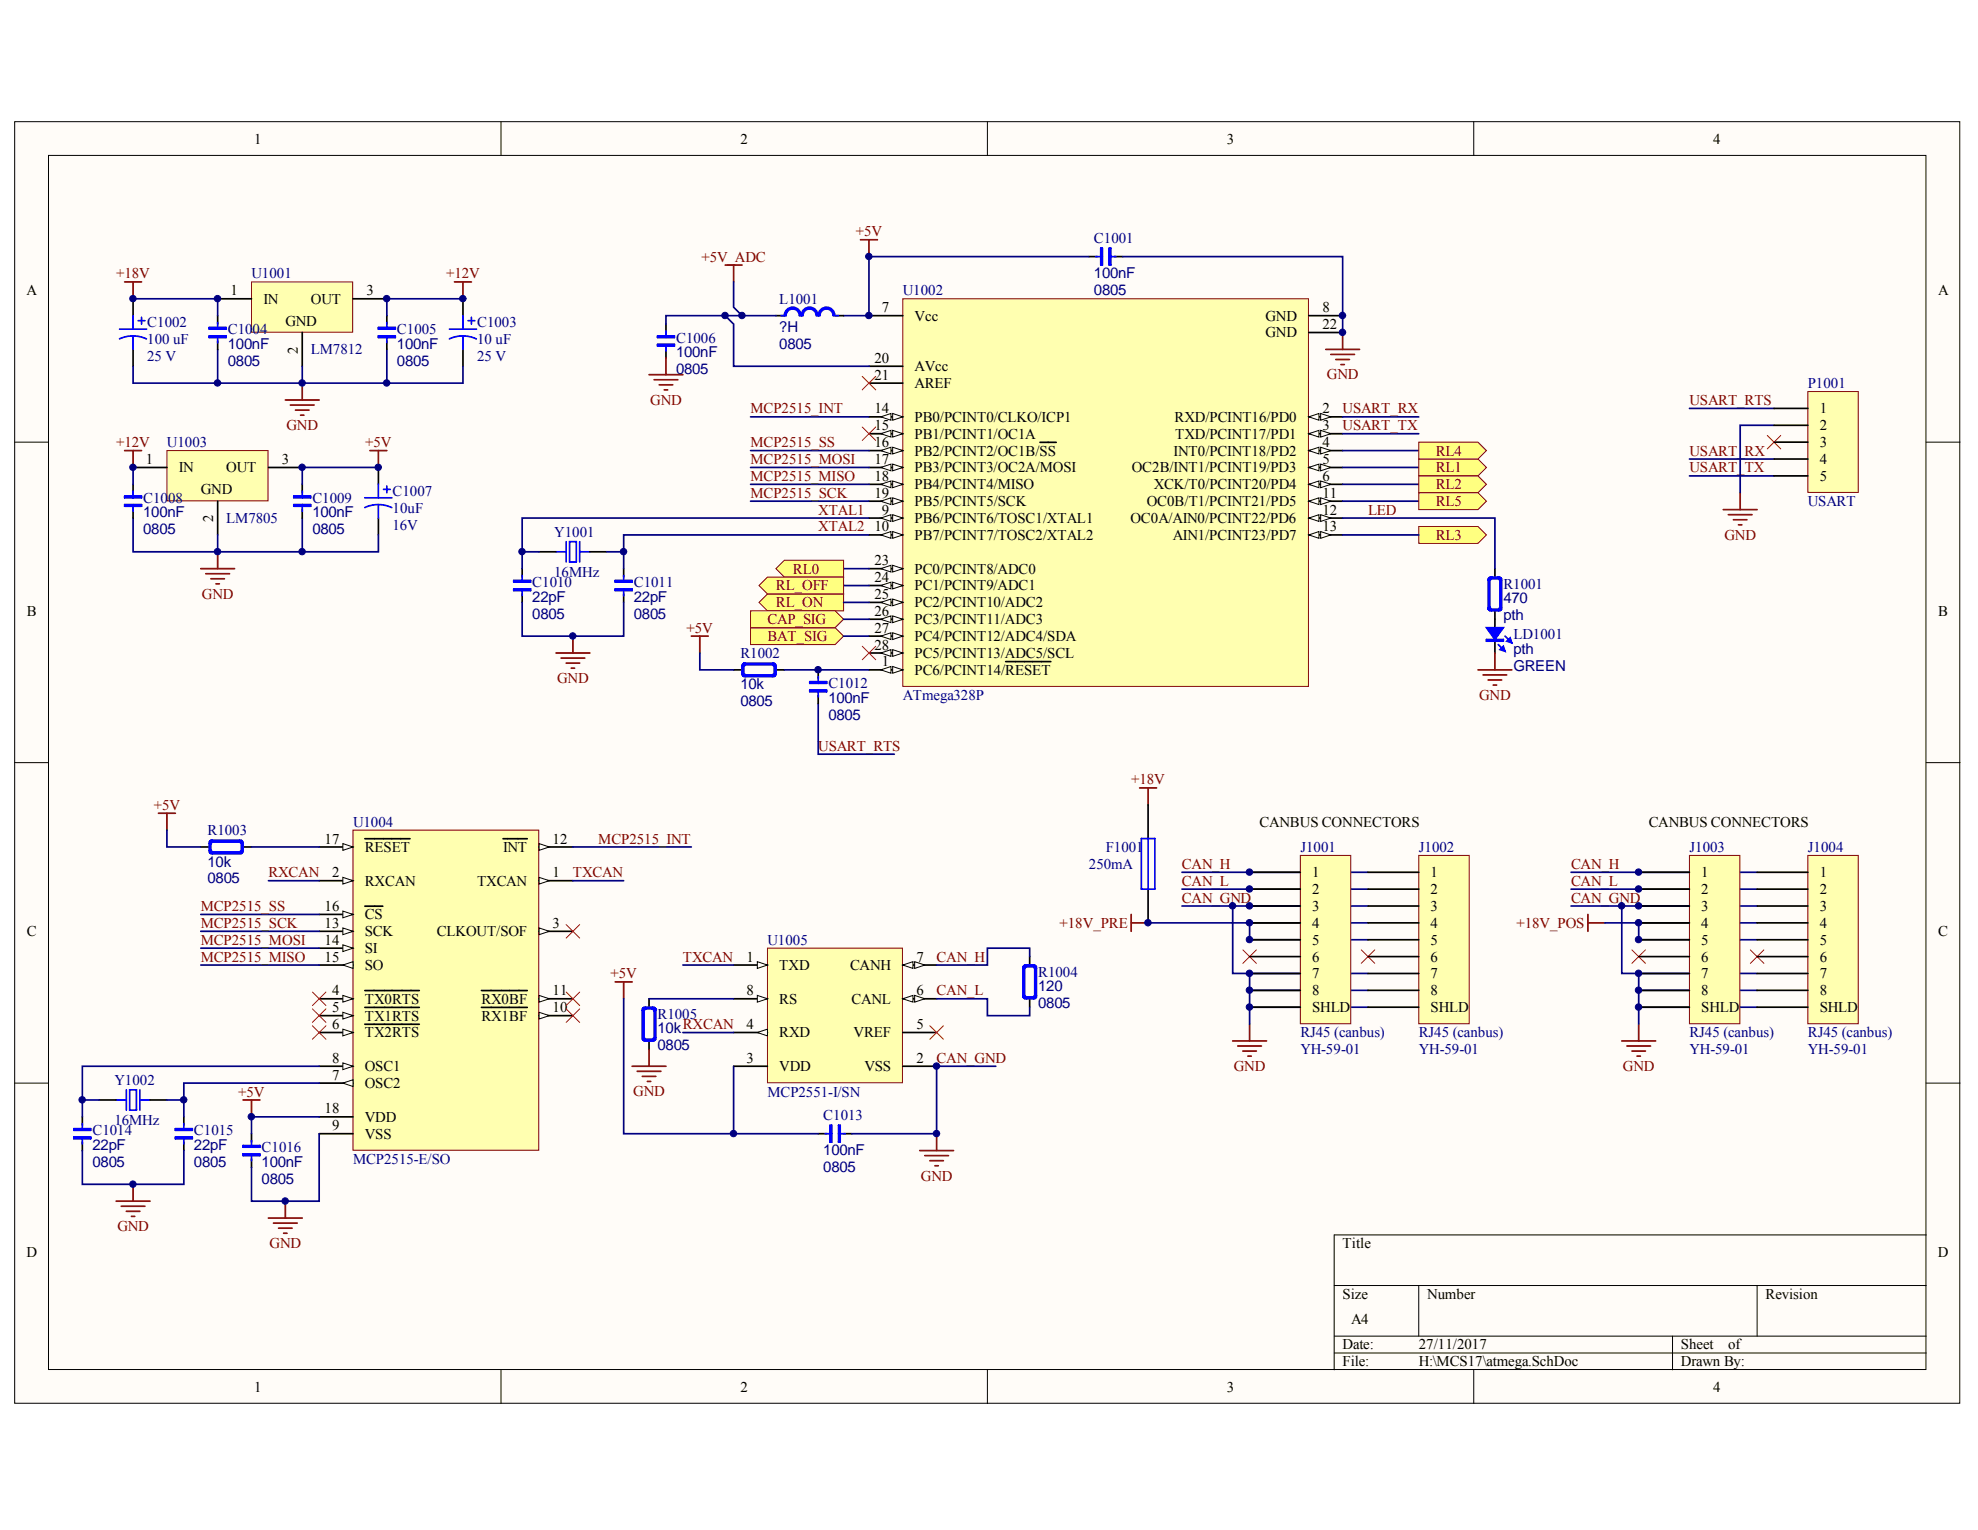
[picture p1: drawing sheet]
<svg xmlns="http://www.w3.org/2000/svg" width="279mm" height="216mm" viewBox="0 0 279 216" stroke-linecap="round" stroke-linejoin="round" font-family="sans-serif">
<defs><g id="words">
<g font-size="2.1">
<text x="35.9" y="20.3">1</text>
<text x="104.5" y="20.3">2</text>
<text x="173.1" y="20.3">3</text>
<text x="241.7" y="20.3">4</text>
<text x="3.7" y="41.6">A</text>
<text x="32.5" y="41.7">1</text>
<text x="51.7" y="41.7">3</text>
<text x="273.4" y="41.6">A</text>
<text x="37.2" y="42.9">IN</text>
<text x="40.3" y="46">GND</text>
<text x="43.9" y="42.9">OUT</text>
<text x="124.4" y="44.1">7</text>
<text x="129" y="45.2">Vcc</text>
<text x="178.5" y="45.2">GND</text>
<text x="178.5" y="47.6">GND</text>
<text x="186.6" y="44.1">8</text>
<text x="186.6" y="46.4">22</text>
<text x="42" y="49.9" transform="rotate(-90 42 49.9)">2</text>
<text x="123.4" y="53.6">21</text>
<text x="123.4" y="51.2">20</text>
<text x="129" y="52.4">AVcc</text>
<text x="123.4" y="58.3">14</text>
<text x="129" y="54.8">AREF</text>
<text x="129" y="59.5">PB0/PCINT0/CLKO/ICP1</text>
<text x="165.7" y="59.5">RXD/PCINT16/PD0</text>
<text x="186.6" y="58.3">2</text>
<text x="256.7" y="58.3">1</text>
<text x="20.6" y="65.5">1</text>
<text x="39.8" y="65.5">3</text>
<text x="123.4" y="60.7">15</text>
<text x="123.4" y="63.1">16</text>
<text x="123.4" y="65.5">17</text>
<text x="129" y="61.9">PB1/PCINT1/OC1A</text>
<text x="129" y="64.3">PB2/PCINT2/OC1B/SS</text>
<text x="165.6" y="64.3">INT0/PCINT18/PD2</text>
<text x="165.8" y="61.9">TXD/PCINT17/PD1</text>
<text x="186.6" y="60.7">3</text>
<text x="186.6" y="63.1">4</text>
<text x="186.6" y="65.5">5</text>
<text x="256.7" y="60.7">2</text>
<text x="256.7" y="63.1">3</text>
<text x="256.7" y="65.5">4</text>
<text x="25.2" y="66.7">IN</text>
<text x="28.3" y="69.8">GND</text>
<text x="31.9" y="66.7">OUT</text>
<text x="123.4" y="67.9">18</text>
<text x="123.4" y="70.2">19</text>
<text x="129" y="66.7">PB3/PCINT3/OC2A/MOSI</text>
<text x="129" y="69">PB4/PCINT4/MISO</text>
<text x="129" y="71.4">PB5/PCINT5/SCK</text>
<text x="159.7" y="66.7">OC2B/INT1/PCINT19/PD3</text>
<text x="161.8" y="71.4">OC0B/T1/PCINT21/PD5</text>
<text x="162.8" y="69">XCK/T0/PCINT20/PD4</text>
<text x="186.6" y="67.9">6</text>
<text x="186.6" y="70.2">11</text>
<text x="256.7" y="67.9">5</text>
<text x="30.1" y="73.7" transform="rotate(-90 30.1 73.7)">2</text>
<text x="123.4" y="75">10</text>
<text x="124.4" y="72.6">9</text>
<text x="129" y="73.8">PB6/PCINT6/TOSC1/XTAL1</text>
<text x="129" y="76.2">PB7/PCINT7/TOSC2/XTAL2</text>
<text x="159.5" y="73.8">OC0A/AIN0/PCINT22/PD6</text>
<text x="165.5" y="76.2">AIN1/PCINT23/PD7</text>
<text x="186.6" y="72.6">12</text>
<text x="186.6" y="75">13</text>
<text x="123.4" y="79.8">23</text>
<text x="123.4" y="82.1">24</text>
<text x="129" y="80.9">PC0/PCINT8/ADC0</text>
<text x="129" y="83.3">PC1/PCINT9/ADC1</text>
<text x="3.8" y="86.9">B</text>
<text x="123.4" y="84.5">25</text>
<text x="123.4" y="86.9">26</text>
<text x="123.4" y="89.3">27</text>
<text x="129" y="85.7">PC2/PCINT10/ADC2</text>
<text x="129" y="88.1">PC3/PCINT11/ADC3</text>
<text x="273.4" y="86.9">B</text>
<text x="123.4" y="91.7">28</text>
<text x="124.4" y="94">1</text>
<text x="129" y="90.5">PC4/PCINT12/ADC4/SDA</text>
<text x="129" y="92.8">PC5/PCINT13/ADC5/SCL</text>
<text x="129" y="95.2">PC6/PCINT14/RESET</text>
<text x="45.8" y="119">17</text>
<text x="78" y="119">12</text>
<text x="177.7" y="116.6">CANBUS CONNECTORS</text>
<text x="232.6" y="116.6">CANBUS CONNECTORS</text>
<text x="46.8" y="123.8">2</text>
<text x="51.5" y="125">RXCAN</text>
<text x="51.5" y="120.2">RESET</text>
<text x="67.3" y="125">TXCAN</text>
<text x="71" y="120.2">INT</text>
<text x="78" y="123.8">1</text>
<text x="185.1" y="123.8">1</text>
<text x="201.8" y="123.8">1</text>
<text x="240" y="123.8">1</text>
<text x="256.7" y="123.8">1</text>
<text x="45.8" y="130.9">13</text>
<text x="45.8" y="128.5">16</text>
<text x="51.5" y="129.7">CS</text>
<text x="78" y="130.9">3</text>
<text x="185.1" y="126.2">2</text>
<text x="185.1" y="128.5">3</text>
<text x="185.1" y="130.9">4</text>
<text x="201.8" y="126.2">2</text>
<text x="201.8" y="128.5">3</text>
<text x="201.8" y="130.9">4</text>
<text x="240" y="126.2">2</text>
<text x="240" y="128.5">3</text>
<text x="240" y="130.9">4</text>
<text x="256.7" y="126.2">2</text>
<text x="256.7" y="128.5">3</text>
<text x="256.7" y="130.9">4</text>
<text x="3.8" y="132.1">C</text>
<text x="45.8" y="133.3">14</text>
<text x="45.8" y="135.7">15</text>
<text x="51.5" y="132.1">SCK</text>
<text x="51.5" y="134.5">SI</text>
<text x="51.5" y="136.9">SO</text>
<text x="61.6" y="132.1">CLKOUT/SOF</text>
<text x="105.3" y="135.7">1</text>
<text x="109.9" y="136.9">TXD</text>
<text x="119.9" y="136.9">CANH</text>
<text x="129.3" y="135.7">7</text>
<text x="185.1" y="133.3">5</text>
<text x="185.1" y="135.7">6</text>
<text x="201.8" y="133.3">5</text>
<text x="201.8" y="135.7">6</text>
<text x="240" y="133.3">5</text>
<text x="240" y="135.7">6</text>
<text x="256.7" y="133.3">5</text>
<text x="256.7" y="135.7">6</text>
<text x="273.4" y="132.1">C</text>
<text x="46.8" y="140.4">4</text>
<text x="46.8" y="142.8">5</text>
<text x="51.5" y="141.6">TX0RTS</text>
<text x="67.9" y="141.6">RX0BF</text>
<text x="78" y="142.8">10</text>
<text x="78" y="140.4">11</text>
<text x="105.3" y="140.4">8</text>
<text x="109.9" y="141.6">RS</text>
<text x="120.1" y="141.6">CANL</text>
<text x="129.3" y="140.4">6</text>
<text x="185.1" y="138.1">7</text>
<text x="185.1" y="140.4">8</text>
<text x="185.1" y="142.8">SHLD</text>
<text x="201.8" y="138.1">7</text>
<text x="201.8" y="140.4">8</text>
<text x="201.8" y="142.8">SHLD</text>
<text x="240" y="138.1">7</text>
<text x="240" y="140.4">8</text>
<text x="240" y="142.8">SHLD</text>
<text x="256.7" y="138.1">7</text>
<text x="256.7" y="140.4">8</text>
<text x="256.7" y="142.8">SHLD</text>
<text x="46.8" y="145.2">6</text>
<text x="46.8" y="150">8</text>
<text x="51.5" y="144">TX1RTS</text>
<text x="51.5" y="146.4">TX2RTS</text>
<text x="67.9" y="144">RX1BF</text>
<text x="105.3" y="150">3</text>
<text x="105.3" y="145.2">4</text>
<text x="109.9" y="146.4">RXD</text>
<text x="120.4" y="146.4">VREF</text>
<text x="129.3" y="150">2</text>
<text x="129.3" y="145.2">5</text>
<text x="46.8" y="152.3">7</text>
<text x="51.5" y="153.5">OSC2</text>
<text x="51.5" y="151.2">OSC1</text>
<text x="109.9" y="151.2">VDD</text>
<text x="121.9" y="151.2">VSS</text>
<text x="45.8" y="157.1">18</text>
<text x="46.8" y="159.5">9</text>
<text x="51.5" y="160.7">VSS</text>
<text x="51.5" y="158.3">VDD</text>
<text x="3.7" y="177.3">D</text>
<text x="189.4" y="176.1">Title</text>
<text x="273.4" y="177.3">D</text>
<text x="189.4" y="183.3">Size</text>
<text x="201.3" y="183.3">Number</text>
<text x="249.1" y="183.3">Revision</text>
<text x="189.4" y="190.4">Date:</text>
<text x="190.6" y="186.8">A4</text>
<text x="200.2" y="190.4">27/11/2017</text>
<text x="237.1" y="190.4">Sheet</text>
<text x="243.8" y="190.4">of</text>
<text x="35.9" y="196.4">1</text>
<text x="104.5" y="196.4">2</text>
<text x="173.1" y="196.4">3</text>
<text x="189.4" y="192.8">File:</text>
<text x="200.2" y="192.8">H:\MCS17\atmega.SchDoc</text>
<text x="237.1" y="192.8">Drawn By:</text>
<text x="241.7" y="196.4">4</text>
</g>
<g font-size="2.1" fill="#800000">
<text x="120.7" y="33.3">+5V</text>
<text x="16.4" y="39.3">+18V</text>
<text x="62.9" y="39.3">+12V</text>
<text x="99" y="36.9">+5V_ADC</text>
<text x="187.2" y="53.5">GND</text>
<text x="91.7" y="57.1">GND</text>
<text x="105.9" y="58.3">MCP2515_INT</text>
<text x="189.4" y="58.3">USART_RX</text>
<text x="238.3" y="57.1">USART_RTS</text>
<text x="16.4" y="63.1">+12V</text>
<text x="40.4" y="60.7">GND</text>
<text x="51.5" y="63.1">+5V</text>
<text x="105.9" y="65.5">MCP2515_MOSI</text>
<text x="105.9" y="63.1">MCP2515_SS</text>
<text x="189.4" y="60.7">USART_TX</text>
<text x="202.5" y="64.3">RL4</text>
<text x="238.3" y="64.3">USART_RX</text>
<text x="105.9" y="67.9">MCP2515_MISO</text>
<text x="105.9" y="70.2">MCP2515_SCK</text>
<text x="202.5" y="66.7">RL1</text>
<text x="202.5" y="69">RL2</text>
<text x="202.5" y="71.4">RL5</text>
<text x="238.3" y="66.7">USART_TX</text>
<text x="115.4" y="75">XTAL2</text>
<text x="115.4" y="72.6">XTAL1</text>
<text x="193" y="72.6">LED</text>
<text x="202.5" y="76.2">RL3</text>
<text x="243.3" y="76.2">GND</text>
<text x="109.5" y="83.3">RL_OFF</text>
<text x="111.9" y="80.9">RL0</text>
<text x="28.5" y="84.5">GND</text>
<text x="96.9" y="89.3">+5V</text>
<text x="108.3" y="88.1">CAP_SIG</text>
<text x="109.5" y="85.7">RL_ON</text>
<text x="108.3" y="90.5">BAT_SIG</text>
<text x="78.6" y="96.4">GND</text>
<text x="208.7" y="98.8">GND</text>
<text x="115.4" y="105.9">USART_RTS</text>
<text x="159.6" y="110.7">+18V</text>
<text x="21.7" y="114.3">+5V</text>
<text x="84.4" y="119">MCP2515_INT</text>
<text x="37.9" y="123.8">RXCAN</text>
<text x="80.8" y="123.8">TXCAN</text>
<text x="166.7" y="122.6">CAN_H</text>
<text x="166.7" y="125">CAN_L</text>
<text x="221.6" y="122.6">CAN_H</text>
<text x="221.6" y="125">CAN_L</text>
<text x="28.3" y="130.9">MCP2515_SCK</text>
<text x="28.3" y="128.5">MCP2515_SS</text>
<text x="149.5" y="130.9">+18V_PRE</text>
<text x="166.7" y="127.4">CAN_GND</text>
<text x="213.9" y="130.9">+18V_POS</text>
<text x="221.6" y="127.4">CAN_GND</text>
<text x="28.3" y="135.7">MCP2515_MISO</text>
<text x="28.3" y="133.3">MCP2515_MOSI</text>
<text x="96.3" y="135.7">TXCAN</text>
<text x="132.1" y="135.7">CAN_H</text>
<text x="86.1" y="138.1">+5V</text>
<text x="132.1" y="140.4">CAN_L</text>
<text x="96.3" y="145.2">RXCAN</text>
<text x="132.1" y="150">CAN_GND</text>
<text x="33.6" y="154.7">+5V</text>
<text x="89.3" y="154.7">GND</text>
<text x="174.1" y="151.1">GND</text>
<text x="229" y="151.1">GND</text>
<text x="129.9" y="166.6">GND</text>
<text x="16.6" y="173.7">GND</text>
<text x="38" y="176.1">GND</text>
</g>
<g font-size="2.1" fill="#000080">
<text x="154.3" y="34.3">C1001</text>
<text x="35.5" y="39.3">U1001</text>
<text x="127.4" y="41.7">U1002</text>
<text x="154.3" y="39.2">100nF</text>
<text x="154.3" y="41.6">0805</text>
<text x="20.8" y="46.2">C1002</text>
<text x="32.1" y="47.1">C1004</text>
<text x="56" y="47.1">C1005</text>
<text x="67.3" y="46.2">C1003</text>
<text x="109.9" y="46.8">?H</text>
<text x="109.9" y="42.9">L1001</text>
<text x="20.8" y="48.6">100 uF</text>
<text x="20.8" y="51">25 V</text>
<text x="32.1" y="49.2">100nF</text>
<text x="32.1" y="51.6">0805</text>
<text x="43.8" y="50">LM7812</text>
<text x="56" y="49.2">100nF</text>
<text x="56" y="51.6">0805</text>
<text x="67.3" y="48.6">10 uF</text>
<text x="67.3" y="51">25 V</text>
<text x="95.4" y="50.4">100nF</text>
<text x="95.4" y="52.8">0805</text>
<text x="95.4" y="48.3">C1006</text>
<text x="109.9" y="49.2">0805</text>
<text x="255" y="54.8">P1001</text>
<text x="23.5" y="63.1">U1003</text>
<text x="20.2" y="70.9">C1008</text>
<text x="44.1" y="70.9">C1009</text>
<text x="55.4" y="70">C1007</text>
<text x="255" y="71.4">USART</text>
<text x="20.2" y="73">100nF</text>
<text x="20.2" y="75.4">0805</text>
<text x="31.9" y="73.8">LM7805</text>
<text x="44.1" y="73">100nF</text>
<text x="44.1" y="75.4">0805</text>
<text x="55.4" y="72.4">10uF</text>
<text x="55.4" y="74.8">16V</text>
<text x="78.2" y="75.7">Y1001</text>
<text x="75.1" y="82.8">C1010</text>
<text x="78.2" y="81.4">16MHz</text>
<text x="89.4" y="82.8">C1011</text>
<text x="212.1" y="83.1">R1001</text>
<text x="75.1" y="84.9">22pF</text>
<text x="75.1" y="87.3">0805</text>
<text x="89.4" y="84.9">22pF</text>
<text x="89.4" y="87.3">0805</text>
<text x="212.1" y="85.1">470</text>
<text x="212.1" y="87.5">pth</text>
<text x="104.5" y="92.8">R1002</text>
<text x="213.5" y="92.3">pth</text>
<text x="213.5" y="94.7">GREEN</text>
<text x="213.5" y="90.2">LD1001</text>
<text x="104.5" y="97.3">10k</text>
<text x="104.5" y="99.7">0805</text>
<text x="116.9" y="99.2">100nF</text>
<text x="116.9" y="101.6">0805</text>
<text x="116.9" y="97.1">C1012</text>
<text x="127.4" y="98.8">ATmega328P</text>
<text x="29.3" y="117.8">R1003</text>
<text x="49.8" y="116.6">U1004</text>
<text x="29.3" y="122.3">10k</text>
<text x="29.3" y="124.7">0805</text>
<text x="153.6" y="122.6">250mA</text>
<text x="156" y="120.2">F1001</text>
<text x="183.4" y="120.2">J1001</text>
<text x="200.2" y="120.2">J1002</text>
<text x="238.3" y="120.2">J1003</text>
<text x="255" y="120.2">J1004</text>
<text x="108.3" y="133.3">U1005</text>
<text x="146.5" y="137.8">R1004</text>
<text x="92.8" y="143.8">R1005</text>
<text x="146.5" y="139.9">120</text>
<text x="146.5" y="142.3">0805</text>
<text x="92.8" y="145.8">10k</text>
<text x="92.8" y="148.2">0805</text>
<text x="183.4" y="148.8">YH-59-01</text>
<text x="183.4" y="146.4">RJ45 (canbus)</text>
<text x="200.2" y="148.8">YH-59-01</text>
<text x="200.2" y="146.4">RJ45 (canbus)</text>
<text x="238.3" y="148.8">YH-59-01</text>
<text x="238.3" y="146.4">RJ45 (canbus)</text>
<text x="255" y="148.8">YH-59-01</text>
<text x="255" y="146.4">RJ45 (canbus)</text>
<text x="16.1" y="153.1">Y1002</text>
<text x="108.3" y="154.7">MCP2551-I/SN</text>
<text x="13" y="160.2">C1014</text>
<text x="16.1" y="158.8">16MHz</text>
<text x="27.4" y="160.2">C1015</text>
<text x="116.1" y="158.1">C1013</text>
<text x="13" y="162.3">22pF</text>
<text x="13" y="164.6">0805</text>
<text x="27.4" y="162.3">22pF</text>
<text x="27.4" y="164.6">0805</text>
<text x="36.9" y="164.6">100nF</text>
<text x="36.9" y="167">0805</text>
<text x="36.9" y="162.6">C1016</text>
<text x="49.8" y="164.3">MCP2515-E/SO</text>
<text x="116.1" y="163">100nF</text>
<text x="116.1" y="165.4">0805</text>
</g>
</g></defs>
<g fill="#fffcf8" stroke="#000" stroke-width=".14">
<path d="M2.1 17.2h274.4v180.8h-274.4z"/>
<path d="M6.8 21.9h264.9v171.4h-264.9z"/>
</g>
<g fill="none" stroke="#000" stroke-width=".14">
<path d="M70.7 17.2v4.7M139.3 17.2v4.7M207.9 17.2v4.7M2.1 62.4h4.7M271.8 62.4h4.7M2.1 107.6h4.7M271.8 107.6h4.7M2.1 152.8h4.7M271.8 152.8h4.7M271.8 174.3h-83.6v19M70.7 193.3v4.8M139.3 193.3v4.8"/>
<path d="M188.2 181.4h83.6M188.2 188.5h83.6M188.2 190.9h83.6M200.2 181.4v7.1M207.9 193.3v4.8M236 188.5v4.8M247.9 181.4v7.1"/>
</g>
<path d="M127.4 42.2h57.2v54.7h-57.2z" fill="#ffffb0" stroke="#800000" stroke-width=".14"/>
<path d="M122.6 44.5h4.8M122.6 54.1h4.8M122.6 51.7h4.8M122.6 58.8h4.8M184.6 44.5h4.8M184.6 46.9h4.8" fill="none" stroke="#000" stroke-width=".24"/>
<g fill="#fffcf8" stroke="#000" stroke-width=".14">
<path d="M125.9 58.3l1.5 .5-1.5 .5z"/>
<path d="M124.3 58.8l1.4-.5v1z"/>
</g>
<path d="M122.6 61.2h4.8" fill="none" stroke="#000" stroke-width=".24"/>
<g fill="#fffcf8" stroke="#000" stroke-width=".14">
<path d="M125.9 60.7l1.5 .5-1.5 .5z"/>
<path d="M124.3 61.2l1.4-.5v1z"/>
</g>
<path d="M122.6 63.6h4.8" fill="none" stroke="#000" stroke-width=".24"/>
<g fill="#fffcf8" stroke="#000" stroke-width=".14">
<path d="M125.9 63.1l1.5 .5-1.5 .5z"/>
<path d="M124.3 63.6l1.4-.5v1z"/>
</g>
<path d="M122.6 66h4.8M146.7 62.4h2.3" fill="none" stroke="#000" stroke-width=".24"/>
<g fill="#fffcf8" stroke="#000" stroke-width=".14">
<path d="M125.9 65.5l1.5 .5-1.5 .4z"/>
<path d="M124.3 66l1.4-.5v.9z"/>
</g>
<path d="M122.6 68.3h4.8" fill="none" stroke="#000" stroke-width=".24"/>
<g fill="#fffcf8" stroke="#000" stroke-width=".14">
<path d="M125.9 67.9l1.5 .4-1.5 .5z"/>
<path d="M124.3 68.3l1.4-.4v.9z"/>
</g>
<path d="M122.6 70.7h4.8" fill="none" stroke="#000" stroke-width=".24"/>
<g fill="#fffcf8" stroke="#000" stroke-width=".14">
<path d="M125.9 70.2l1.5 .5-1.5 .5z"/>
<path d="M124.3 70.7l1.4-.5v1z"/>
</g>
<path d="M122.6 73.1h4.8" fill="none" stroke="#000" stroke-width=".24"/>
<g fill="#fffcf8" stroke="#000" stroke-width=".14">
<path d="M125.9 72.6l1.5 .5-1.5 .5z"/>
<path d="M124.3 73.1l1.4-.5v1z"/>
</g>
<path d="M122.6 75.5h4.8" fill="none" stroke="#000" stroke-width=".24"/>
<g fill="#fffcf8" stroke="#000" stroke-width=".14">
<path d="M125.9 75l1.5 .5-1.5 .5z"/>
<path d="M124.3 75.5l1.4-.5v1z"/>
</g>
<path d="M122.6 80.2h4.8" fill="none" stroke="#000" stroke-width=".24"/>
<g fill="#fffcf8" stroke="#000" stroke-width=".14">
<path d="M125.9 79.8l1.5 .4-1.5 .5z"/>
<path d="M124.3 80.2l1.4-.4v.9z"/>
</g>
<path d="M122.6 82.6h4.8" fill="none" stroke="#000" stroke-width=".24"/>
<g fill="#fffcf8" stroke="#000" stroke-width=".14">
<path d="M125.9 82.1l1.5 .5-1.5 .5z"/>
<path d="M124.3 82.6l1.4-.5v1z"/>
</g>
<path d="M122.6 85h4.8" fill="none" stroke="#000" stroke-width=".24"/>
<g fill="#fffcf8" stroke="#000" stroke-width=".14">
<path d="M125.9 84.5l1.5 .5-1.5 .5z"/>
<path d="M124.3 85l1.4-.5v1z"/>
</g>
<path d="M122.6 87.4h4.8" fill="none" stroke="#000" stroke-width=".24"/>
<g fill="#fffcf8" stroke="#000" stroke-width=".14">
<path d="M125.9 86.9l1.5 .5-1.5 .5z"/>
<path d="M124.3 87.4l1.4-.5v1z"/>
</g>
<path d="M122.6 89.8h4.8" fill="none" stroke="#000" stroke-width=".24"/>
<g fill="#fffcf8" stroke="#000" stroke-width=".14">
<path d="M125.9 89.3l1.5 .5-1.5 .4z"/>
<path d="M124.3 89.8l1.4-.5v.9z"/>
</g>
<path d="M122.6 92.1h4.8" fill="none" stroke="#000" stroke-width=".24"/>
<g fill="#fffcf8" stroke="#000" stroke-width=".14">
<path d="M125.9 91.7l1.5 .4-1.5 .5z"/>
<path d="M124.3 92.1l1.4-.4v.9z"/>
</g>
<path d="M122.6 94.5h4.8" fill="none" stroke="#000" stroke-width=".24"/>
<g fill="#fffcf8" stroke="#000" stroke-width=".14">
<path d="M125.9 94l1.5 .5-1.5 .5z"/>
<path d="M124.3 94.5l1.4-.5v1z"/>
</g>
<path d="M184.6 58.8h4.8M141.9 93.4h6.3" fill="none" stroke="#000" stroke-width=".24"/>
<g fill="#fffcf8" stroke="#000" stroke-width=".14">
<path d="M184.6 58.8l1.5-.5v1z"/>
<path d="M186.3 58.3l1.4 .5-1.4 .5z"/>
</g>
<path d="M184.6 61.2h4.8" fill="none" stroke="#000" stroke-width=".24"/>
<g fill="#fffcf8" stroke="#000" stroke-width=".14">
<path d="M184.6 61.2l1.5-.5v1z"/>
<path d="M186.3 60.7l1.4 .5-1.4 .5z"/>
</g>
<path d="M184.6 63.6h4.8" fill="none" stroke="#000" stroke-width=".24"/>
<g fill="#fffcf8" stroke="#000" stroke-width=".14">
<path d="M184.6 63.6l1.5-.5v1z"/>
<path d="M186.3 63.1l1.4 .5-1.4 .5z"/>
</g>
<path d="M184.6 66h4.8" fill="none" stroke="#000" stroke-width=".24"/>
<g fill="#fffcf8" stroke="#000" stroke-width=".14">
<path d="M184.6 66l1.5-.5v.9z"/>
<path d="M186.3 65.5l1.4 .5-1.4 .4z"/>
</g>
<path d="M184.6 68.3h4.8" fill="none" stroke="#000" stroke-width=".24"/>
<g fill="#fffcf8" stroke="#000" stroke-width=".14">
<path d="M184.6 68.3l1.5-.4v.9z"/>
<path d="M186.3 67.9l1.4 .4-1.4 .5z"/>
</g>
<path d="M184.6 70.7h4.8" fill="none" stroke="#000" stroke-width=".24"/>
<g fill="#fffcf8" stroke="#000" stroke-width=".14">
<path d="M184.6 70.7l1.5-.5v1z"/>
<path d="M186.3 70.2l1.4 .5-1.4 .5z"/>
</g>
<path d="M184.6 73.1h4.8" fill="none" stroke="#000" stroke-width=".24"/>
<g fill="#fffcf8" stroke="#000" stroke-width=".14">
<path d="M184.6 73.1l1.5-.5v1z"/>
<path d="M186.3 72.6l1.4 .5-1.4 .5z"/>
</g>
<path d="M184.6 75.5h4.8" fill="none" stroke="#000" stroke-width=".24"/>
<g fill="#fffcf8" stroke="#000" stroke-width=".14">
<path d="M184.6 75.5l1.5-.5v1z"/>
<path d="M186.3 75l1.4 .5-1.4 .5z"/>
</g>
<g fill="none" stroke="#00f" stroke-width=".24">
<path d="M154.6 36.2h.9M155.3 35h.2v2.4h-.2zM156.5 35h.2v2.4h-.2zM156.5 36.2h.9M92.8 47.4h2.3v.2h-2.3zM92.8 48.6h2.3v.2h-2.3zM94 46.7v.9M94 48.6v.9M112.8 44.5a.93 .93 0 0 0-1-.9 .93 .93 0 0 0-.9 .9h-.7M112.9 44.5a1.05 1.05 0 0 0-1.1-1 1.05 1.05 0 0 0-1 1M113 44.5a1.17 1.17 0 0 0-1.2-1.1 1.17 1.17 0 0 0-1.1 1.1M115.1 44.5a.93 .93 0 0 0-.9-.9 .93 .93 0 0 0-.9 .9h-.5"/>
<path d="M115.3 44.5a1.05 1.05 0 0 0-1.1-1 1.05 1.05 0 0 0-1 1M115.4 44.5a1.17 1.17 0 0 0-1.2-1.1 1.17 1.17 0 0 0-1.2 1.1M117.5 44.5a.93 .93 0 0 0-.9-.9 .93 .93 0 0 0-.9 .9h-.5M117.6 44.5h.7M117.6 44.5a1.05 1.05 0 0 0-1-1 1.05 1.05 0 0 0-1 1M117.8 44.5a1.17 1.17 0 0 0-1.2-1.1 1.17 1.17 0 0 0-1.2 1.1M78.4 77.9h1.5M79.9 76.4v2.9M80.3 76.4h1v2.9h-1zM81.8 77.9h1.4M81.8 76.4v2.9M72.5 81.9h2.4v.2h-2.4z"/>
<path d="M72.5 83.1h2.4v.2h-2.4zM73.7 81.2v.9M73.7 83.1v1M86.8 81.9h2.4v.2h-2.4zM86.8 83.1h2.4v.2h-2.4zM88 81.2v.9M88 83.1v1M104.7 93.8l.2-.2h4.3l.3 .2v1.4l-.3 .3h-4.3l-.2-.3zM104.7 95l.5 .5M104.8 93.7h4.5v1.7h-4.5zM104.9 94l.3-.2h3.8l.2 .2v1l-.2 .2h-3.8l-.3-.2zM105.2 93.6l-.5 .4"/>
<path d="M109 93.6l.5 .4M109.5 95l-.5 .5M114.2 97.4h2.4v.2h-2.4zM114.2 96.2h2.4v.2h-2.4zM115.4 95.5v.9M115.4 97.4v.9"/>
</g>
<g fill="none" stroke="#000" stroke-width=".24">
<path d="M153.6 36.2h1.2M157.2 36.2h1.2M94 45.7v1.2M94 49.3v1.2M109.5 44.5h1.2M117.8 44.5h1.2M76.1 77.9h2.3M83.2 77.9h2.4M73.7 80.2v1.2M73.7 83.8v1.2M88 80.2v1.2M88 83.8v1.2"/>
<path d="M103.5 94.5h1.2M109.5 94.5h1.2M115.4 94.5v1.2M115.4 98.1v1.2"/>
</g>
<g fill="#00f" stroke="#00f" stroke-width=".14">
<path d="M86.8 83.1h2.3v.2h-2.3z"/>
<path d="M86.8 81.9h2.3v.2h-2.3z"/>
<path d="M72.5 83.1h2.3v.2h-2.3z"/>
<path d="M72.5 81.9h2.3v.2h-2.3z"/>
<path d="M114.2 96.2h2.4v.2h-2.4z"/>
<path d="M114.2 97.4h2.4v.2h-2.4z"/>
<path d="M155.3 35h.2v2.4h-.2z"/>
<path d="M156.5 35h.2v2.4h-.2z"/>
<path d="M92.8 48.6h2.3v.2h-2.3z"/>
<path d="M92.8 47.4h2.3v.2h-2.3z"/>
</g>
<g fill="none" stroke="#800000" stroke-width=".24">
<path d="M102.3 37.4h2.4M103.5 37.4v2.4M121.4 33.8h2.4M122.6 33.8v2.4M91.6 52.9h4.7M92.3 53.6h3.3M93 54.3h1.9M93.7 55h.5M94 50.5v2.4M187 49.3h4.8M187.7 50h3.4M188.5 50.7h1.9"/>
<path d="M189.2 51.4h.5M189.4 46.9v2.4M243.1 71.9h4.8M243.8 72.6h3.4M244.5 73.3h2M245.3 74.1h.4M245.5 69.5v2.4M78.4 92.1h4.8M79.2 92.9h3.3M79.9 93.6h1.9M80.6 94.3h.5M80.8 89.8v2.3"/>
<path d="M97.5 89.8h2.4M98.7 89.8v2.3"/>
</g>
<g fill="none" stroke="#000080" stroke-width=".24">
<path d="M103.5 39.8v3.6l1.2 1.1M153.6 36.2h-31v8.3h-3.6M158.4 36.2h31v10.7M102.3 44.5l1.2 1.2v6h19.1M105.9 58.8h16.7M109.5 44.5h-15.5v1.2M189.4 58.8h10.8M238.3 57.6h12M76.1 77.9h-2.4v2.3M85.6 77.9h2.4v2.3M105.9 63.6h16.7M105.9 66h16.7"/>
<path d="M105.9 68.3h16.7M105.9 70.7h16.7M122.6 73.1h-48.9v4.8M122.6 75.5h-34.6v2.4M189.4 66h10.8M189.4 68.3h10.8M189.4 61.2h10.8M238.3 64.8h12M238.3 67.2h12M250.3 60h-4.8v9.5M73.7 85v4.8h14.3v-4.8M98.7 92.1v2.4h4.8"/>
<path d="M110.7 94.5h11.9M115.4 99.3v7.1h10.8"/>
</g>
<path d="M121.6 53.1l1.9 1.9M123.5 53.1l-1.9 1.9M249.3 61.4l1.9 1.9M251.2 61.4l-1.9 1.9M121.6 91.2l1.9 1.9M123.5 91.2l-1.9 1.9" fill="none" stroke="#f00" stroke-width=".14"/>
<path d="M255 55.3h7.2v14.2h-7.2z" fill="#ffffb0" stroke="#800000" stroke-width=".14"/>
<path d="M250.3 57.6h4.7M250.3 60h4.7M250.3 62.4h4.7M250.3 64.8h4.7M250.3 67.2h4.7" fill="none" stroke="#000" stroke-width=".24"/>
<path d="M49.8 117.1h26.2v45.2h-26.2z" fill="#ffffb0" stroke="#800000" stroke-width=".14"/>
<path d="M76.1 124.3h4.7" fill="none" stroke="#000" stroke-width=".24"/>
<path d="M76.1 123.8l1.4 .5-1.4 .5z" fill="#fffcf8" stroke="#000" stroke-width=".14"/>
<path d="M45 124.3h4.8" fill="none" stroke="#000" stroke-width=".24"/>
<path d="M48.4 123.8l1.4 .5-1.4 .5z" fill="#fffcf8" stroke="#000" stroke-width=".14"/>
<path d="M76.1 131.4h4.7" fill="none" stroke="#000" stroke-width=".24"/>
<path d="M76.1 130.9l1.4 .5-1.4 .5z" fill="#fffcf8" stroke="#000" stroke-width=".14"/>
<path d="M45 140.9h4.8" fill="none" stroke="#000" stroke-width=".24"/>
<path d="M48.4 140.5l1.4 .4-1.4 .5z" fill="#fffcf8" stroke="#000" stroke-width=".14"/>
<path d="M51.5 139.8h7.7M45 143.3h4.8" fill="none" stroke="#000" stroke-width=".24"/>
<path d="M48.4 142.8l1.4 .5-1.4 .5z" fill="#fffcf8" stroke="#000" stroke-width=".14"/>
<path d="M45 145.7h4.8M51.5 142.2h7.7" fill="none" stroke="#000" stroke-width=".24"/>
<path d="M48.4 145.2l1.4 .5-1.4 .5z" fill="#fffcf8" stroke="#000" stroke-width=".14"/>
<path d="M45 152.8h4.8M51.5 144.5h7.7" fill="none" stroke="#000" stroke-width=".24"/>
<path d="M48.4 152.8l1.4-.4v.9z" fill="#fffcf8" stroke="#000" stroke-width=".14"/>
<path d="M45 150.5h4.8" fill="none" stroke="#000" stroke-width=".24"/>
<path d="M48.4 150l1.4 .5-1.4 .4z" fill="#fffcf8" stroke="#000" stroke-width=".14"/>
<path d="M45 160h4.8M76.1 143.3h4.7" fill="none" stroke="#000" stroke-width=".24"/>
<path d="M76.1 142.8l1.4 .5-1.4 .5z" fill="#fffcf8" stroke="#000" stroke-width=".14"/>
<path d="M67.9 142.2h6.5M76.1 140.9h4.7" fill="none" stroke="#000" stroke-width=".24"/>
<path d="M76.1 140.5l1.4 .4-1.4 .5z" fill="#fffcf8" stroke="#000" stroke-width=".14"/>
<path d="M76.1 119.5h4.7M67.9 139.8h6.5" fill="none" stroke="#000" stroke-width=".24"/>
<path d="M76.1 119l1.4 .5-1.4 .5z" fill="#fffcf8" stroke="#000" stroke-width=".14"/>
<path d="M71 118.4h3.4M45 131.4h4.8" fill="none" stroke="#000" stroke-width=".24"/>
<path d="M48.4 130.9l1.4 .5-1.4 .5z" fill="#fffcf8" stroke="#000" stroke-width=".14"/>
<path d="M45 133.8h4.8" fill="none" stroke="#000" stroke-width=".24"/>
<path d="M48.4 133.3l1.4 .5-1.4 .5z" fill="#fffcf8" stroke="#000" stroke-width=".14"/>
<path d="M45 136.2h4.8" fill="none" stroke="#000" stroke-width=".24"/>
<path d="M48.4 136.2l1.4-.5v1z" fill="#fffcf8" stroke="#000" stroke-width=".14"/>
<path d="M45 129h4.8" fill="none" stroke="#000" stroke-width=".24"/>
<path d="M48.4 128.6l1.4 .4-1.4 .5z" fill="#fffcf8" stroke="#000" stroke-width=".14"/>
<path d="M45 119.5h4.8M51.5 127.9h2.5" fill="none" stroke="#000" stroke-width=".24"/>
<path d="M48.4 119l1.4 .5-1.4 .5z" fill="#fffcf8" stroke="#000" stroke-width=".14"/>
<path d="M51.5 118.4h6.3M45 157.6h4.8" fill="none" stroke="#000" stroke-width=".24"/>
<path d="M108.3 133.8h19v19h-19z" fill="#ffffb0" stroke="#800000" stroke-width=".14"/>
<path d="M103.5 136.2h4.8" fill="none" stroke="#000" stroke-width=".24"/>
<path d="M106.8 135.7l1.5 .5-1.5 .5z" fill="#fffcf8" stroke="#000" stroke-width=".14"/>
<path d="M103.5 150.5h4.8M103.5 145.7h4.8M127.4 150.5h4.7" fill="none" stroke="#000" stroke-width=".24"/>
<path d="M106.8 145.7l1.5-.5v1z" fill="#fffcf8" stroke="#000" stroke-width=".14"/>
<path d="M127.4 145.7h4.7M127.4 140.9h4.7" fill="none" stroke="#000" stroke-width=".24"/>
<g fill="#fffcf8" stroke="#000" stroke-width=".14">
<path d="M127.4 140.9l1.4-.4v.9z"/>
<path d="M129 140.5l1.5 .4-1.5 .5z"/>
</g>
<path d="M127.4 136.2h4.7" fill="none" stroke="#000" stroke-width=".24"/>
<g fill="#fffcf8" stroke="#000" stroke-width=".14">
<path d="M127.4 136.2l1.4-.5v1z"/>
<path d="M129 135.7l1.5 .5-1.5 .5z"/>
</g>
<path d="M103.5 140.9h4.8" fill="none" stroke="#000" stroke-width=".24"/>
<path d="M106.8 140.5l1.5 .4-1.5 .5z" fill="#fffcf8" stroke="#000" stroke-width=".14"/>
<g fill="none" stroke="#000080" stroke-width=".24">
<path d="M189.4 73.1h21.5v7.1M23.5 117.1v2.4h4.8M35.5 119.5h9.5M80.8 119.5h16.7M28.3 129h16.7M28.3 133.8h16.7M28.3 136.2h16.7M28.3 131.4h16.7M37.9 124.3h7.1M80.8 124.3h7.2M96.3 136.2h7.2M145.3 135v-1.2h-6v2.4h-7.2"/>
<path d="M166.7 123.1h26.3M166.7 125.5h26.3M166.7 127.8h26.3M176.3 139.7h16.7M193 130.2h-16.7v2.4h16.7M193 137.4h-16.7v4.7h16.7M14 155.2h-2.4v2.4M23.5 155.2h2.4v2.4M45 150.5h-33.4v4.7M45 152.8h-19.1v2.4M45 157.6h-9.5v2.4M45 160v9.5h-9.5v-4.8"/>
<path d="M88 140.9v19.1h15.5M91.6 140.9h11.9M96.3 145.7h7.2M103.5 150.5v9.5h11.9M132.1 140.9h7.2v2.4h6v-1.2M176.3 142.1v2.4M11.6 162.4v4.7h14.3v-4.7"/>
</g>
<g fill="none" stroke="#f00" stroke-width=".14">
<path d="M44.1 140l1.9 1.9M46 140l-1.9 1.9M79.9 130.5l1.9 1.9M79.9 140l1.9 1.9M81.8 130.5l-1.9 1.9M81.8 140l-1.9 1.9M175.3 134l1.9 1.9M177.2 134l-1.9 1.9M192 134l1.9 1.9M193.9 134l-1.9 1.9M44.1 142.4l1.9 1.9M44.1 144.7l1.9 2"/>
<path d="M46 142.4l-1.9 1.9M46 144.7l-1.9 2M79.9 142.4l1.9 1.9M81.8 142.4l-1.9 1.9M131.2 144.7l1.9 2M133.1 144.7l-1.9 2"/>
</g>
<g fill="none" stroke="#000" stroke-width=".24">
<path d="M210.9 80.2v1.2M210.9 86.2v2.4M210.9 90.2v1.9M28.3 119.5h1.2M34.3 119.5h1.2M145.3 135v1.2M11.6 157.6v1.2M14 155.2h2.4M21.2 155.2h2.3M25.9 157.6v1.2M35.5 160v1.2M91.6 140.9v1.2"/>
<path d="M91.6 146.9v1.2M115.4 160h1.2M119 160h1.2M145.3 140.9v1.2M11.6 161.2v1.2M25.9 161.2v1.2M35.5 163.6v1.1"/>
</g>
<g fill="none" stroke="#00f" stroke-width=".24">
<path d="M209.7 90.2h2.4v.3h-2.4zM209.9 81.7l.3-.3h1.4l.2 .3v4.3l-.2 .2h-1.4l-.3-.2zM209.9 85.7l.5 .5M210.1 81.6h1.6v4.5h-1.6zM210.2 81.9l.2-.2h1l.2 .2v3.8l-.2 .3h-1l-.2-.3zM210.4 81.4l-.5 .5M211.4 91l.9 .9M211.4 81.4l.4 .5M211.8 85.7l-.4 .5M212.3 89.8l1 .9M29.5 118.8l.3-.2h4.2l.3 .2v1.4l-.3 .3h-4.2l-.3-.3zM29.5 120l.5 .5"/>
<path d="M29.6 118.7h4.6v1.7h-4.6zM29.8 119l.2-.2h3.8l.2 .2v1l-.2 .2h-3.8l-.2-.2zM30 118.6l-.5 .4M33.8 118.6l.5 .4M34.3 120l-.5 .5M144.3 136.4l.2-.2h1.5l.2 .2v4.3l-.2 .2h-1.5l-.2-.2zM144.4 136.3h1.7v4.5h-1.7zM144.5 136.7l.3-.3h.9l.3 .3v3.8l-.3 .2h-.9l-.3-.2zM144.8 136.2l-.5 .5M145.7 136.2l.5 .5M10.4 159.3h2.4v.2h-2.4zM11.6 158.6v.9"/>
<path d="M16.4 155.2h1.4M17.8 153.8v2.8M18.3 153.8h1v2.8h-1zM19.7 155.2h1.5M19.7 153.8v2.8M24.7 159.3h2.4v.2h-2.4zM25.9 158.6v.9M90.6 142.4l.2-.3h1.5l.2 .3v4.3l-.2 .2h-1.5l-.2-.2zM90.6 146.4l.5 .5M90.7 142.2h1.7v4.6h-1.7zM90.8 142.6l.3-.2h.9l.3 .2v3.8l-.3 .3h-.9l-.3-.3zM91.1 142.1l-.5 .5"/>
<path d="M92 142.1l.5 .5M92.5 146.4l-.5 .5M116.4 160h.9M117.1 158.8h.2v2.4h-.2zM118.3 158.8h.2v2.4h-.2zM118.3 160h.9M144.3 140.5l.5 .4M146.2 140.5l-.5 .4M10.4 160.5h2.4v.2h-2.4zM11.6 160.5v.9M24.7 160.5h2.4v.2h-2.4zM25.9 160.5v.9"/>
<path d="M34.3 162.8h2.4v.3h-2.4zM34.3 161.6h2.4v.3h-2.4zM35.5 160.9v1M35.5 162.8v1"/>
</g>
<g fill="none" stroke="#800000" stroke-width=".24">
<path d="M208.5 94.5h4.8M209.2 95.2h3.4M209.9 96h1.9M210.7 96.7h.4M210.9 92.1v2.4M22.4 114.8h2.3M23.5 114.8v2.3M160.8 111.2h2.4M162 111.2v2.4M86.8 138.6h2.4M88 138.6v2.3M34.3 155.2h2.4"/>
<path d="M35.5 155.2v2.4M89.2 150.5h4.8M89.9 151.2h3.3M90.6 151.9h1.9M91.3 152.6h.5M91.6 148.1v2.4M132.1 160v2.4M173.9 146.9h4.8M174.6 147.6h3.4M175.3 148.3h1.9M176 149h.5M176.3 144.5v2.4"/>
<path d="M16.4 169.5h4.8M17.1 170.2h3.3M17.8 170.9h1.9M18.5 171.6h.5M18.8 167.1v2.4M37.9 171.9h4.7M38.6 172.6h3.3M39.3 173.3h1.9M40 174h.5M40.3 169.5v2.4M129.7 162.4h4.8M130.5 163.1h3.3"/>
<path d="M131.2 163.8h1.9M131.9 164.5h.5"/>
</g>
<g fill="#00f" stroke="#00f" stroke-width=".14">
<path d="M24.7 160.5h2.4v.1h-2.4z"/>
<path d="M24.7 159.3h2.4v.2h-2.4z"/>
<path d="M10.4 160.5h2.4v.1h-2.4z"/>
<path d="M10.4 159.3h2.4v.2h-2.4z"/>
<path d="M34.3 161.6h2.3v.2h-2.3z"/>
<path d="M34.3 162.8h2.3v.2h-2.3z"/>
<path d="M117.1 158.8h.2v2.3h-.2z"/>
<path d="M118.3 158.8h.2v2.3h-.2z"/>
<path d="M209.7 90.2h2.3v.2h-2.3z"/>
</g>
<g fill="#00f" stroke="#00f" stroke-width=".24">
<path d="M209.7 88.6h2.4l-1.2 1.6z"/>
<path d="M211.6 91.7l.5-.5 .2 .7z"/>
<path d="M212.6 90.5l.4-.5 .3 .7z"/>
</g>
<path d="M183.4 120.7h7.2v23.8h-7.2z" fill="#ffffb0" stroke="#800000" stroke-width=".14"/>
<path d="M176.3 123.1h7.1M176.3 125.5h7.1M176.3 127.8h7.1M176.3 130.2h7.1M176.3 132.6h7.1M176.3 135h7.1M176.3 137.4h7.1M176.3 139.7h7.1M176.3 142.1h7.1" fill="none" stroke="#000" stroke-width=".24"/>
<path d="M200.2 120.7h7.1v23.8h-7.1z" fill="#ffffb0" stroke="#800000" stroke-width=".14"/>
<path d="M193 123.1h7.2M193 125.5h7.2M193 127.8h7.2M193 130.2h7.2M193 132.6h7.2M193 135h7.2M193 137.4h7.2M193 139.7h7.2M193 142.1h7.2" fill="none" stroke="#000" stroke-width=".24"/>
<path d="M173.9 127.8v9.6h2.4M140.5 150.5h-8.4v9.5h-11.9" fill="none" stroke="#000080" stroke-width=".24"/>
<path d="M121.6 60.3l1.9 1.9M123.5 60.3l-1.9 1.9" fill="none" stroke="#f00" stroke-width=".14"/>
<path d="M35.5 39.8h14.3v7.1h-14.3z" fill="#ffffb0" stroke="#800000" stroke-width=".14"/>
<g fill="none" stroke="#000" stroke-width=".24">
<path d="M18.8 42.2v2.3M18.8 49.3v2.4M30.7 42.2h4.8M30.7 44.5v1.2M30.7 48.1v1.2M42.6 46.9v4.8M49.8 42.2h4.8M54.6 44.5v1.2M54.6 48.1v1.2M65.3 42.2v2.3M65.3 49.3v2.4M162 113.6v4.7"/>
<path d="M162 125.5v4.7"/>
</g>
<path d="M17.6 39.8h2.4M18.8 39.8v2.4M64.1 39.8h2.4M65.3 39.8v2.4M40.3 56.4h4.7M41 57.2h3.3M41.7 57.9h1.9M42.4 58.6h.5M42.6 54.1v2.3" fill="none" stroke="#800000" stroke-width=".24"/>
<path d="M18.8 51.7v2.4h11.9M18.8 42.2h11.9v2.3M30.7 49.3v4.8h23.9v-4.8M42.6 51.7v2.4M65.3 42.2h-10.7v2.3M65.3 51.7v2.4h-10.7" fill="none" stroke="#000080" stroke-width=".24"/>
<g fill="none" stroke="#00f" stroke-width=".24">
<path d="M16.9 47.8a4.5 4.5 0 0 1 3.8 0M16.9 46.4h3.8M18.8 44.5v1.9M18.8 47.4v1.9M19.5 45.3h.9M20 44.8v.9M29.5 46.2h2.4v.2h-2.4zM29.5 47.4h2.4v.2h-2.4zM30.7 45.5v.9M30.7 47.4v1M53.4 46.2h2.4v.2h-2.4zM53.4 47.4h2.4v.2h-2.4z"/>
<path d="M54.6 45.5v.9M54.6 47.4v1M63.4 47.8a4.5 4.5 0 0 1 3.8 0M63.4 46.4h3.8M65.3 44.5v1.9M65.3 47.4v1.9M66 45.3h1M66.5 44.8v.9M161 118.3h1.9v7.2h-1.9zM162 118.3v7.2"/>
</g>
<g fill="#00f" stroke="#00f" stroke-width=".14">
<path d="M29.5 47.4h2.4v.2h-2.4z"/>
<path d="M29.5 46.2h2.4v.2h-2.4z"/>
<path d="M53.4 47.4h2.3v.2h-2.3z"/>
<path d="M53.4 46.2h2.3v.2h-2.3z"/>
</g>
<g fill="#ffff80" stroke="#800000" stroke-width=".14">
<path d="M200.2 64.8h8.3l1.2 1.2-1.2 1.2h-8.3z" fill-rule="evenodd"/>
<path d="M200.2 67.2h8.3l1.2 1.1-1.2 1.2h-8.3z" fill-rule="evenodd"/>
<path d="M200.2 74.3h8.3l1.2 1.2-1.2 1.2h-8.3z" fill-rule="evenodd"/>
</g>
<path d="M119 80.2h3.6M119 82.6h3.6" fill="none" stroke="#000080" stroke-width=".24"/>
<path d="M109.5 80.2l1.2-1.1h8.3v2.3h-8.3z" fill-rule="evenodd" fill="#ffff80" stroke="#800000" stroke-width=".14"/>
<path d="M189.4 63.6h10.8M189.4 70.7h10.8" fill="none" stroke="#000080" stroke-width=".24"/>
<path d="M200.2 69.5h8.3l1.2 1.2-1.2 1.2h-8.3z" fill-rule="evenodd" fill="#ffff80" stroke="#800000" stroke-width=".14"/>
<path d="M189.4 75.5h10.8" fill="none" stroke="#000080" stroke-width=".24"/>
<g fill="#ffff80" stroke="#800000" stroke-width=".14">
<path d="M107.1 85l1.2-1.2h10.7v2.4h-10.7z" fill-rule="evenodd"/>
<path d="M107.1 82.6l1.2-1.2h10.7v2.4h-10.7z" fill-rule="evenodd"/>
<path d="M200.2 62.4h8.3l1.2 1.2-1.2 1.2h-8.3z" fill-rule="evenodd"/>
<path d="M105.9 88.6h11.9l1.2 1.2-1.2 1.2h-11.9z" fill-rule="evenodd"/>
<path d="M105.9 86.2h11.9l1.2 1.2-1.2 1.2h-11.9z" fill-rule="evenodd"/>
</g>
<path d="M119 85h3.6M119 87.4h3.6M119 89.8h3.6" fill="none" stroke="#000080" stroke-width=".24"/>
<path d="M23.5 63.6h14.3v7.1h-14.3z" fill="#ffffb0" stroke="#800000" stroke-width=".14"/>
<path d="M18.8 66h4.7M18.8 68.3v1.2M18.8 71.9v1.2M30.7 70.7v4.8M37.9 66h4.7M42.6 68.3v1.2M42.6 71.9v1.2M53.4 66v2.3M53.4 73.1v2.4" fill="none" stroke="#000" stroke-width=".24"/>
<g fill="none" stroke="#800000" stroke-width=".24">
<path d="M17.6 63.6h2.4M18.8 63.6v2.4M30.7 77.9v2.3M52.2 63.6h2.4M53.4 63.6v2.4M28.3 80.2h4.8M29 81h3.4M29.8 81.7h1.9M30.5 82.4h.4M159.6 129v2.4M159.6 130.2h2.4M224 130.2h2.4"/>
<path d="M224 129v2.4M228.8 146.9h4.8M229.5 147.6h3.3M230.2 148.3h1.9M230.9 149h.5M231.2 144.5v2.4"/>
</g>
<g fill="none" stroke="#000080" stroke-width=".24">
<path d="M18.8 73.1v4.8h23.8v-4.8M18.8 66v2.3M30.7 75.5v2.4M53.4 66h-10.8v2.3M53.4 75.5v2.4h-10.8M162 130.2h14.3M221.6 123.1h26.3M221.6 125.5h26.3M221.6 127.8h26.3M231.2 139.7h16.7M247.9 130.2h-16.7v2.4h16.7M247.9 137.4h-16.7v4.7h16.7"/>
<path d="M231.2 142.1v2.4"/>
</g>
<g fill="none" stroke="#00f" stroke-width=".24">
<path d="M17.6 70h2.4v.2h-2.4zM17.6 71.2h2.4v.2h-2.4zM18.8 69.3v.9M18.8 71.2v1M41.4 70h2.4v.2h-2.4zM41.4 71.2h2.4v.2h-2.4zM42.6 69.3v.9M42.6 71.2v1M51.5 71.6a4.5 4.5 0 0 1 3.8 0M51.5 70.2h3.8M53.4 68.3v1.9M53.4 71.2v1.9"/>
<path d="M54.1 69.1h1M54.6 68.6v.9"/>
</g>
<g fill="#00f" stroke="#00f" stroke-width=".14">
<path d="M17.6 71.2h2.3v.2h-2.3z"/>
<path d="M17.6 70h2.3v.2h-2.3z"/>
<path d="M41.4 71.2h2.4v.2h-2.4z"/>
<path d="M41.4 70h2.4v.2h-2.4z"/>
</g>
<path d="M230.2 134l1.9 1.9M232.1 134l-1.9 1.9M246.9 134l1.9 1.9M248.8 134l-1.9 1.9" fill="none" stroke="#f00" stroke-width=".14"/>
<path d="M238.3 120.7h7.2v23.8h-7.2z" fill="#ffffb0" stroke="#800000" stroke-width=".14"/>
<path d="M231.2 123.1h7.1M231.2 125.5h7.1M231.2 127.8h7.1M231.2 130.2h7.1M231.2 132.6h7.1M231.2 135h7.1M231.2 137.4h7.1M231.2 139.7h7.1M231.2 142.1h7.1" fill="none" stroke="#000" stroke-width=".24"/>
<path d="M255 120.7h7.2v23.8h-7.2z" fill="#ffffb0" stroke="#800000" stroke-width=".14"/>
<path d="M247.9 123.1h7.1M247.9 125.5h7.1M247.9 127.8h7.1M247.9 130.2h7.1M247.9 132.6h7.1M247.9 135h7.1M247.9 137.4h7.1M247.9 139.7h7.1M247.9 142.1h7.1" fill="none" stroke="#000" stroke-width=".24"/>
<path d="M226.4 130.2h4.8M228.8 127.8v9.6h2.4" fill="none" stroke="#000080" stroke-width=".24"/>
<g fill="#000080" stroke="#000080" stroke-width=".14">
<circle cx="11.6" cy="155.2" r=".45"/>
<circle cx="18.8" cy="167.1" r=".45"/>
<circle cx="18.8" cy="65.9" r=".45"/>
<circle cx="18.8" cy="42.1" r=".45"/>
<circle cx="25.9" cy="155.2" r=".45"/>
<circle cx="30.7" cy="77.8" r=".45"/>
<circle cx="30.7" cy="54" r=".45"/>
<circle cx="30.7" cy="42.1" r=".45"/>
<circle cx="35.5" cy="157.6" r=".45"/>
<circle cx="40.2" cy="169.5" r=".45"/>
<circle cx="42.6" cy="77.8" r=".45"/>
<circle cx="42.6" cy="65.9" r=".45"/>
<circle cx="42.6" cy="54" r=".45"/>
<circle cx="53.4" cy="65.9" r=".45"/>
<circle cx="54.5" cy="54" r=".45"/>
<circle cx="54.5" cy="42.1" r=".45"/>
<circle cx="65.3" cy="42.1" r=".45"/>
<circle cx="73.6" cy="77.8" r=".45"/>
<circle cx="80.8" cy="89.7" r=".45"/>
<circle cx="88" cy="77.8" r=".45"/>
<circle cx="102.3" cy="44.5" r=".45"/>
<circle cx="103.5" cy="160" r=".45"/>
<circle cx="104.7" cy="44.5" r=".45"/>
<circle cx="115.4" cy="94.5" r=".45"/>
<circle cx="122.6" cy="44.5" r=".45"/>
<circle cx="122.6" cy="36.2" r=".45"/>
<circle cx="132.1" cy="160" r=".45"/>
<circle cx="132.1" cy="150.4" r=".45"/>
<circle cx="161.9" cy="130.2" r=".45"/>
<circle cx="173.9" cy="127.8" r=".45"/>
<circle cx="176.3" cy="142.1" r=".45"/>
<circle cx="176.3" cy="139.7" r=".45"/>
<circle cx="176.3" cy="137.3" r=".45"/>
<circle cx="176.3" cy="132.6" r=".45"/>
<circle cx="176.3" cy="130.2" r=".45"/>
<circle cx="176.3" cy="127.8" r=".45"/>
<circle cx="176.3" cy="125.4" r=".45"/>
<circle cx="176.3" cy="123.1" r=".45"/>
<circle cx="189.4" cy="46.9" r=".45"/>
<circle cx="189.4" cy="44.5" r=".45"/>
<circle cx="228.8" cy="127.8" r=".45"/>
<circle cx="231.2" cy="142.1" r=".45"/>
<circle cx="231.2" cy="139.7" r=".45"/>
<circle cx="231.2" cy="137.3" r=".45"/>
<circle cx="231.2" cy="132.6" r=".45"/>
<circle cx="231.2" cy="130.2" r=".45"/>
<circle cx="231.2" cy="127.8" r=".45"/>
<circle cx="231.2" cy="125.4" r=".45"/>
<circle cx="231.2" cy="123.1" r=".45"/>
</g>
<use href="#words"/>
</svg>
